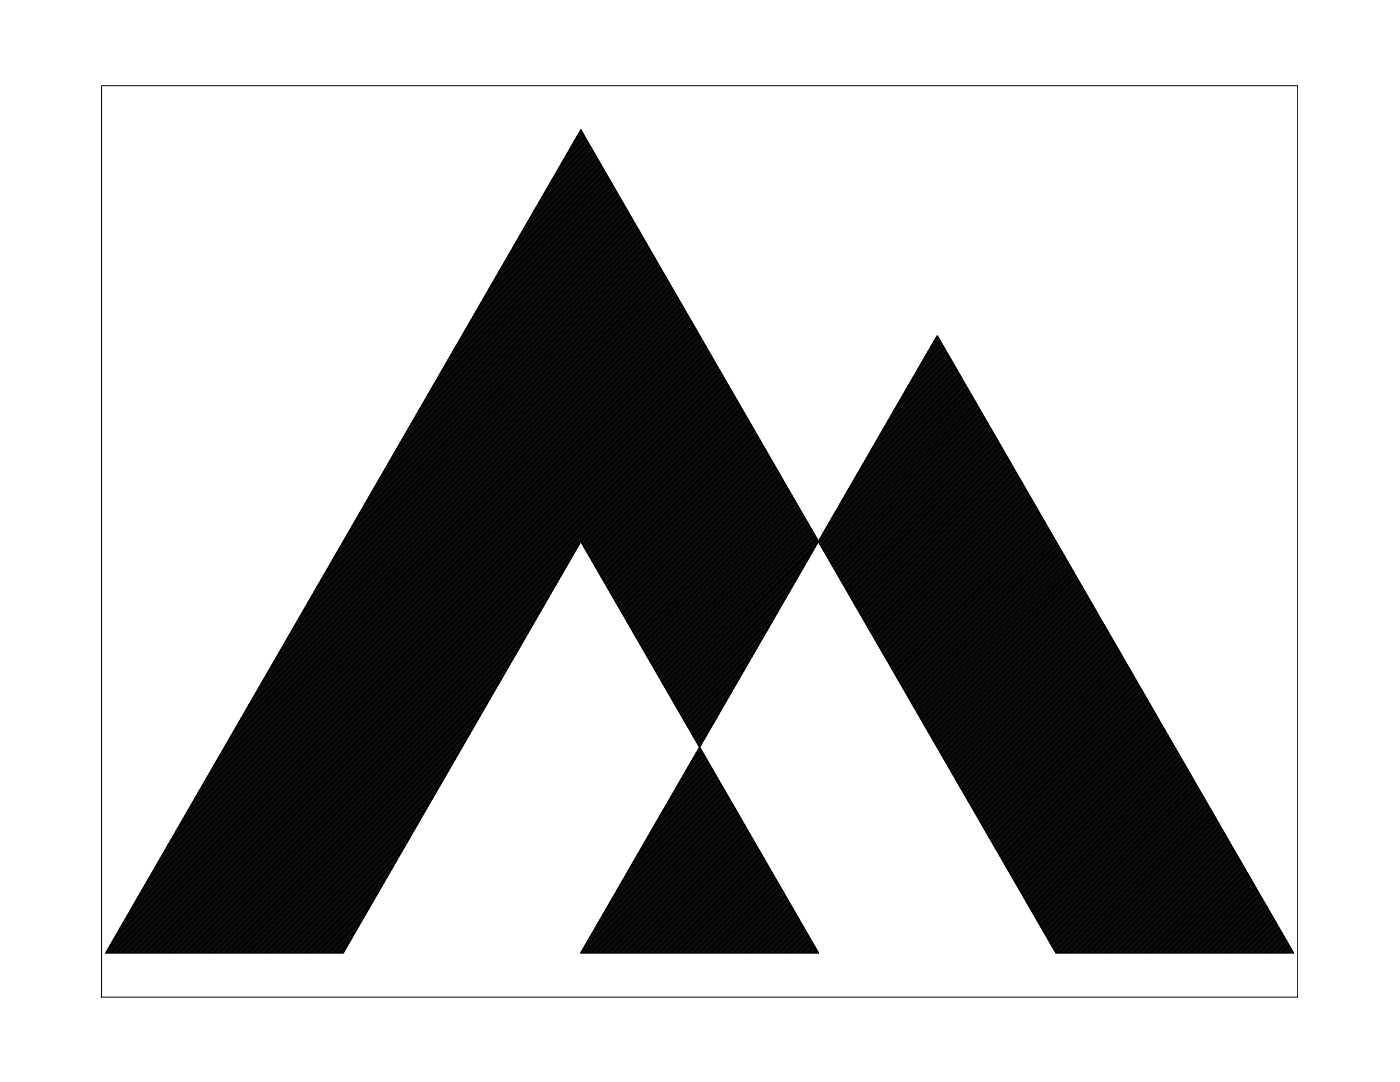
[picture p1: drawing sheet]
<svg xmlns="http://www.w3.org/2000/svg" width="279mm" height="216mm" viewBox="0 0 279 216" stroke-linecap="round" stroke-linejoin="round" font-family="sans-serif">
<!-- layer: 0 -->
<g fill="none" stroke="#000" stroke-width=".25">
<path d="M115.9 25.9l94.8 164.2h47.4l-71.1-123.1-71.1 123.1h47.4l-47.4-82.1-47.4 82.1h-47.4zM116 26l-.2 .1M116 26.1l-.5 .6M116.1 26.3l-.9 1M116.2 26.4l-1.4 1.4M116.3 26.6l-1.8 1.8M116.4 26.8l-2.2 2.2M116.5 26.9l-2.7 2.6M116.6 27.1l-3.1 3M116.7 27.2l-3.5 3.5M116.7 27.4l-3.9 3.9M116.8 27.5l-4.3 4.4"/>
<path d="M116.9 27.7l-4.7 4.7M117 27.8l-5.2 5.2M117.1 28l-5.6 5.6M117.2 28.1l-6 6M117.3 28.3l-6.4 6.4M117.4 28.4l-6.9 6.9M117.5 28.6l-7.3 7.3M117.5 28.7l-7.6 7.7M117.6 28.9l-8.1 8.1M117.7 29l-8.5 8.6M117.8 29.2l-8.9 8.9M117.9 29.4l-9.4 9.3"/>
<path d="M118 29.5l-9.8 9.8M118.1 29.7l-10.2 10.2M118.2 29.8l-10.6 10.6M118.2 30l-11 11M118.3 30.1l-11.4 11.5M118.4 30.3l-11.8 11.8M118.5 30.4l-12.3 12.3M118.6 30.6l-12.7 12.7M118.7 30.7l-13.1 13.2M118.8 30.9l-13.6 13.6M118.9 31.1l-14 13.9M119 31.2l-14.4 14.4"/>
<path d="M119 31.3l-14.8 14.9M119.1 31.5l-15.2 15.2M119.2 31.7l-15.6 15.6M119.3 31.8l-16 16.1M119.4 32l-16.5 16.5M119.5 32.1l-16.9 16.9M119.6 32.3l-17.3 17.3M119.7 32.4l-17.8 17.8M119.7 32.6l-18.1 18.1M119.9 32.7l-18.6 18.6M119.9 32.9l-19 19M120 33l-19.4 19.5"/>
<path d="M120.1 33.2l-19.8 19.8M120.2 33.3l-20.3 20.3M120.3 33.5l-20.7 20.7M120.4 33.7l-21.1 21M120.5 33.8l-21.5 21.5M120.6 34l-22 21.9M120.6 34.1l-22.3 22.4M120.7 34.3l-22.7 22.7M120.8 34.4l-23.2 23.2M120.9 34.6l-23.6 23.6M121 34.7l-24 24.1M121.1 34.9l-24.5 24.4"/>
<path d="M121.2 35l-24.9 24.9M121.3 35.2l-25.3 25.3M121.4 35.3l-25.8 25.7M121.4 35.5l-26.1 26.1M121.5 35.6l-26.5 26.6M121.6 35.8l-26.9 27M121.7 35.9l-27.4 27.4M121.8 36.1l-27.8 27.8M121.9 36.3l-28.2 28.2M122 36.4l-28.7 28.6M122.1 36.6l-29.1 29M122.1 36.7l-29.4 29.5"/>
<path d="M122.2 36.9l-29.9 29.9M122.3 37l-30.3 30.3M122.4 37.2l-30.7 30.7M122.5 37.3l-31.1 31.2M122.6 37.5l-31.6 31.5M122.7 37.6l-32 32M122.8 37.8l-32.4 32.4M122.9 38l-32.9 32.8M122.9 38.1l-33.2 33.2M123 38.2l-33.6 33.7M123.1 38.4l-34.1 34.1M123.2 38.6l-34.5 34.5"/>
<path d="M123.3 38.7l-34.9 34.9M123.4 38.9l-35.4 35.3M123.5 39l-35.8 35.8M123.6 39.2l-36.2 36.2M123.7 39.3l-36.6 36.6M123.7 39.5l-37 37M123.8 39.6l-37.4 37.5M123.9 39.8l-37.8 37.8M124 39.9l-38.3 38.3M124.1 40.1l-38.7 38.7M124.2 40.2l-39.1 39.2M124.3 40.4l-39.6 39.5"/>
<path d="M124.4 40.6l-40 39.9M124.4 40.7l-40.3 40.4M124.5 40.9l-40.8 40.7M124.6 41l-41.2 41.2M124.7 41.2l-41.6 41.6M124.8 41.3l-42 42.1M124.9 41.5l-42.5 42.4M125 41.6l-42.9 42.9M125.1 41.8l-43.3 43.3M125.2 41.9l-43.8 43.7M125.3 42.1l-44.2 44.1M125.3 42.2l-44.5 44.6"/>
<path d="M125.4 42.4l-45 45M125.5 42.5l-45.4 45.4M125.6 42.7l-45.8 45.8M125.7 42.8l-46.3 46.3M125.8 43l-46.7 46.7M125.9 43.2l-47.1 47M125.9 43.3l-47.4 47.5M126 43.5l-47.9 47.9M126.1 43.6l-48.3 48.3M126.2 43.8l-48.7 48.7M126.3 43.9l-49.2 49.2M126.4 44.1l-49.6 49.6"/>
<path d="M126.5 44.2l-50 50M126.6 44.4l-50.5 50.4M126.7 44.5l-50.9 50.9M126.8 44.7l-51.3 51.2M126.8 44.9l-51.7 51.6M126.9 45l-52.1 52.1M127 45.1l-52.5 52.6M127.1 45.3l-52.9 52.9M127.2 45.5l-53.4 53.3M127.3 45.6l-53.8 53.8M127.4 45.8l-54.2 54.1M127.5 45.9l-54.7 54.6"/>
<path d="M127.6 46.1l-55.1 55M127.6 46.2l-55.4 55.5M127.7 46.4l-55.9 55.9M127.8 46.5l-56.3 56.3M127.9 46.7l-56.7 56.7M128 46.8l-57.1 57.2M128.1 47l-57.6 57.5M128.2 47.1l-58 58M128.3 47.3l-58.4 58.4M128.3 47.5l-58.8 58.8M128.4 47.6l-59.2 59.2M128.5 47.8l-59.6 59.6"/>
<path d="M128.6 47.9l-60.1 60.1M128.7 48.1l-60.5 60.4M128.8 48.2l-60.9 60.9M128.9 48.4l-61.4 61.3M129 48.5l-61.8 61.8M129.1 48.7l-62.2 62.1M129.1 48.8l-62.5 62.6M129.2 49l-63 63M129.3 49.1l-63.4 63.4M129.4 49.3l-63.8 63.8M129.5 49.4l-64.3 64.3M129.6 49.6l-64.7 64.7"/>
<path d="M129.7 49.8l-65.1 65M129.8 49.9l-65.6 65.5M129.8 50.1l-65.9 65.9M129.9 50.2l-66.3 66.4M130 50.4l-66.7 66.7M130.1 50.5l-67.2 67.2M130.2 50.7l-67.6 67.6M130.3 50.8l-68 68.1M130.4 51l-68.5 68.4M130.5 51.1l-68.9 68.9M130.6 51.3l-69.3 69.3M130.6 51.4l-69.7 69.7"/>
<path d="M130.7 51.6l-70.1 70.1M130.8 51.8l-70.5 70.5M130.9 51.9l-70.9 71M131 52l-71.4 71.4M131.1 52.2l-71.8 71.8M131.2 52.4l-72.2 72.2M131.3 52.5l-72.7 72.6M131.4 52.7l-73.1 73M131.5 52.8l-73.5 73.5M131.5 53l-73.9 73.9M131.6 53.1l-74.3 74.3M131.7 53.3l-74.7 74.7"/>
<path d="M131.8 53.4l-75.2 75.2M131.9 53.6l-75.6 75.5M132 53.7l-76 76M132.1 53.9l-76.4 76.4M132.2 54l-76.9 76.9M132.2 54.2l-77.2 77.2M132.3 54.4l-77.6 77.6M132.4 54.5l-78.1 78.1M132.5 54.7l-78.5 78.5M132.6 54.8l-78.9 78.9M132.7 55l-79.4 79.3M132.8 55.1l-79.8 79.8"/>
<path d="M132.9 55.3l-80.2 80.1M133 55.4l-80.6 80.6M133 55.6l-81 81M133.1 55.7l-81.4 81.5M133.2 55.9l-81.8 81.8M133.3 56l-82.3 82.3M133.4 56.2l-82.7 82.7M133.5 56.3l-83.1 83.1M133.6 56.5l-83.6 83.5M133.7 56.7l-84 83.9M133.7 56.8l-84.3 84.4M133.8 57l-84.7 84.7"/>
<path d="M133.9 57.1l-85.2 85.2M134 57.3l-85.6 85.6M134.1 57.4l-86 86M134.2 57.6l-86.5 86.4M134.3 57.7l-86.9 86.9M134.4 57.9l-87.3 87.3M134.5 58l-87.8 87.8M134.5 58.2l-88.1 88.1M134.6 58.3l-88.5 88.6M134.7 58.5l-89 89M134.8 58.7l-89.4 89.3M134.9 58.8l-89.8 89.8"/>
<path d="M135 58.9l-90.2 90.3M135.1 59.1l-90.7 90.7M135.2 59.3l-91.1 91M135.3 59.4l-91.5 91.5M135.3 59.6l-91.9 91.9M135.4 59.7l-92.3 92.3M135.5 59.9l-92.7 92.7M135.6 60l-93.2 93.2M135.7 60.2l-93.6 93.6M135.8 60.3l-94 94M135.9 60.5l-94.4 94.4M136 60.6l-94.9 94.9"/>
<path d="M136 60.8l-95.2 95.2M136.1 60.9l-95.6 95.7M136.2 61.1l-96.1 96.1M136.3 61.3l-96.5 96.5M136.4 61.4l-96.9 96.9M136.5 61.6l-97.4 97.3M136.6 61.7l-97.8 97.8M136.7 61.9l-98.2 98.2M136.8 62l-98.7 98.6M136.8 62.2l-99 99M136.9 62.3l-99.4 99.5M137 62.5l-99.8 99.8"/>
<path d="M137.1 62.6l-100.3 100.3M137.2 62.8l-100.7 100.7M137.3 62.9l-101.1 101.2M137.4 63.1l-101.6 101.5M137.5 63.2l-102 102M137.5 63.4l-102.3 102.4M137.7 63.6l-102.9 102.7M137.7 63.7l-103.2 103.2M137.8 63.9l-103.6 103.6M137.9 64l-104 104.1M138 64.2l-104.5 104.4M138.1 64.3l-104.9 104.9"/>
<path d="M138.2 64.5l-105.3 105.3M138.3 64.6l-105.8 105.7M138.4 64.8l-106.2 106.1M138.4 64.9l-106.5 106.6M138.5 65.1l-107 107M138.6 65.2l-107.4 107.5M138.7 65.4l-107.8 107.8M138.8 65.6l-108.2 108.2M138.9 65.7l-108.7 108.7M139 65.8l-109.1 109.1M139.1 66l-109.5 109.5M139.2 66.2l-110 109.9"/>
<path d="M139.2 66.3l-110.3 110.4M139.3 66.5l-110.7 110.7M139.4 66.6l-111.2 111.2M139.5 66.8l-111.6 111.6M139.6 66.9l-112 112M139.7 67.1l-112.5 112.4M139.8 67.2l-112.9 112.9M139.9 67.4l-113.3 113.3M139.9 67.5l-113.6 113.7M140 67.7l-114.1 114.1M140.1 67.8l-114.5 114.6M140.2 68l-114.9 114.9"/>
<path d="M140.3 68.2l-115.4 115.3M140.4 68.3l-115.8 115.8M140.5 68.5l-116.2 116.2M140.6 68.6l-116.7 116.6M140.7 68.8l-117.1 117M140.7 68.9l-117.4 117.5M140.8 69.1l-117.8 117.9M140.9 69.2l-118.3 118.3M141 69.4l-118.7 118.7M141.1 69.5l-119.1 119.2M141.2 69.7l-119.6 119.6M141.3 69.9l-120 119.9"/>
<path d="M141.4 70l-120.2 120.1M141.4 70.1l-120 120M141.5 70.3l-119.8 119.8M141.6 70.5l-119.7 119.6M141.7 70.6l-119.5 119.5M141.8 70.8l-119.4 119.3M141.9 70.9l-119.2 119.2M142 71.1l-119.1 119M142.1 71.2l-119 118.9M142.2 71.4l-118.8 118.7M142.2 71.5l-118.6 118.6M142.3 71.7l-118.4 118.4"/>
<path d="M142.4 71.8l-118.3 118.3M142.5 72l-118.2 118.1M142.6 72.1l-118 118M142.7 72.3l-117.9 117.8M142.8 72.5l-117.7 117.6M142.9 72.6l-117.6 117.5M143 72.7l-117.4 117.4M143.1 72.9l-117.3 117.2M143.1 73.1l-117.1 117M143.2 73.2l-116.9 116.9M143.3 73.4l-116.8 116.7M143.4 73.5l-116.6 116.6"/>
<path d="M143.5 73.7l-116.5 116.4M143.6 73.8l-116.3 116.3M143.7 74l-116.2 116.1M143.7 74.1l-116 116M143.8 74.3l-115.8 115.8M143.9 74.4l-115.7 115.7M144 74.6l-115.5 115.5M144.1 74.8l-115.4 115.3M144.2 74.9l-115.2 115.2M144.3 75.1l-115.1 115M144.4 75.2l-115 114.9M144.5 75.4l-114.8 114.7"/>
<path d="M144.6 75.5l-114.7 114.6M144.6 75.7l-114.4 114.4M144.7 75.8l-114.3 114.3M144.8 76l-114.1 114.1M144.9 76.1l-114 114M145 76.3l-113.9 113.8M145.1 76.4l-113.7 113.7M145.2 76.6l-113.6 113.5M145.3 76.8l-113.4 113.3M145.3 76.9l-113.2 113.2M145.4 77l-113.1 113.1M145.5 77.2l-112.9 112.9"/>
<path d="M145.6 77.4l-112.8 112.7M145.7 77.5l-112.6 112.6M145.8 77.7l-112.5 112.4M145.9 77.8l-112.3 112.3M146 78l-112.2 112.1M146.1 78.1l-30.1 30.1M146.1 78.3l-30 30M146.2 78.4l-30 30.1M146.3 78.6l-30 30M146.4 78.7l-30 30.1M146.5 78.9l-30.1 30M146.6 79l-30.1 30.1"/>
<path d="M146.7 79.2l-30.1 30M146.8 79.4l-30.1 30M146.9 79.5l-30.1 30.1M146.9 79.7l-30 30M147 79.8l-30 30.1M147.1 80l-30 30M187.1 67.1l-.3 .3M187.2 67.2l-.7 .7M187.3 67.4l-1.2 1.1M187.4 67.5l-1.6 1.6M187.4 67.7l-1.9 2M187.5 67.9l-2.3 2.4"/>
<path d="M187.6 68l-2.8 2.8M187.7 68.2l-3.2 3.2M187.8 68.3l-3.6 3.7M187.9 68.5l-4.1 4M188 68.6l-4.5 4.5M188.1 68.8l-4.9 4.9M188.2 68.9l-5.4 5.4M188.2 69.1l-5.7 5.7M188.3 69.2l-6.1 6.2M188.4 69.4l-6.6 6.6M188.5 69.5l-7 7M188.6 69.7l-7.4 7.4"/>
<path d="M188.7 69.9l-7.8 7.8M188.8 70l-8.3 8.3M188.9 70.1l-8.7 8.7M188.9 70.3l-9 9.1M189 70.5l-9.5 9.5M189.1 70.6l-9.9 9.9M189.2 70.8l-10.3 10.3M189.3 70.9l-10.8 10.8M189.4 71.1l-11.2 11.2M189.5 71.2l-11.6 11.6M189.6 71.4l-12 12M189.7 71.5l-12.5 12.5"/>
<path d="M189.7 71.7l-12.8 12.9M189.8 71.8l-13.2 13.3M189.9 72l-13.7 13.7M190 72.2l-14.1 14.1M190.1 72.3l-14.5 14.5M190.2 72.5l-15 14.9M190.3 72.6l-15.4 15.4M190.4 72.8l-15.8 15.8M190.5 72.9l-16.2 16.2M190.5 73.1l-16.6 16.6M190.6 73.2l-17 17.1M190.7 73.4l-17.4 17.4"/>
<path d="M190.8 73.5l-17.9 17.9M190.9 73.7l-18.3 18.3M191 73.8l-18.7 18.8M191.1 74l-19.2 19.1M191.2 74.1l-19.6 19.6M191.2 74.3l-19.9 20M191.3 74.4l-20.4 20.4M191.4 74.6l-20.8 20.8M191.5 74.8l-21.2 21.2M191.6 74.9l-21.6 21.7M191.7 75.1l-22.1 22M191.8 75.2l-22.5 22.5"/>
<path d="M191.9 75.4l-22.9 22.9M192 75.5l-23.4 23.4M192.1 75.7l-23.8 23.7M192.1 75.8l-24.1 24.2M192.2 76l-24.6 24.6M192.3 76.1l-25 25.1M192.4 76.3l-25.4 25.4M192.5 76.5l-25.9 25.8M192.6 76.6l-26.3 26.3M192.7 76.8l-26.7 26.6M192.8 76.9l-27.1 27.1M192.9 77.1l-27.6 27.5"/>
<path d="M192.9 77.2l-27.9 28M193 77.4l-28.3 28.3M193.1 77.5l-28.8 28.8M193.2 77.7l-29.2 29.2M193.3 77.8l-29.6 29.6M193.4 78l-60.1 60.1M193.5 78.1l-30.1 30.1M193.6 78.3l-30.1 30M193.6 78.4l-30 30.1M193.7 78.6l-30 30M193.8 78.7l-30 30.1M193.9 78.9l-30 30"/>
<path d="M194 79.1l-30.1 30M194.1 79.2l-30.1 30.1M194.2 79.4l-30.1 30M194.3 79.5l-30.1 30.1M194.4 79.7l-30.1 30M194.4 79.8l-30 30.1M194.5 80l-30 30M147.2 80.1l-30.1 30.1M147.3 80.3l-30.1 30M147.4 80.4l-30.1 30.1M147.5 80.6l-30.1 30M147.6 80.7l-30.1 30.1"/>
<path d="M147.6 80.9l-30 30M147.7 81l-30 30.1M147.8 81.2l-30 30.1M147.9 81.3l-30 30.1M148 81.5l-30.1 30M148.1 81.7l-30.1 30M148.2 81.8l-30.1 30.1M148.3 82l-30.1 30M148.4 82.1l-30.1 30.1M148.4 82.3l-30 30M148.5 82.4l-30 30.1M148.6 82.6l-30 30"/>
<path d="M148.7 82.7l-30 30.1M148.8 82.9l-30 30M148.9 83l-30.1 30.1M149 83.2l-30.1 30M149.1 83.3l-30.1 30.1M149.1 83.5l-30 30M149.3 83.7l-30.1 30M149.3 83.8l-30 30.1M149.4 83.9l-30 30.1M149.5 84.1l-30 30.1M149.6 84.3l-30.1 30M149.7 84.4l-30.1 30.1"/>
<path d="M149.8 84.6l-30.1 30M149.9 84.7l-30.1 30.1M150 84.9l-30.1 30M150 85l-30 30.1M150.1 85.2l-30 30M150.2 85.3l-30 30.1M150.3 85.5l-30 30M150.4 85.6l-30.1 30.1M150.5 85.8l-30.1 30M150.6 85.9l-30.1 30.1M150.7 86.1l-30.1 30M150.8 86.3l-30.1 30"/>
<path d="M150.8 86.4l-30 30.1M150.9 86.6l-30 30M151 86.7l-30 30.1M151.1 86.9l-30 30M151.2 87l-30.1 30.1M151.3 87.2l-30.1 30M151.4 87.3l-30.1 30.1M151.5 87.5l-30.1 30M151.5 87.6l-30 30.1M151.6 87.8l-30 30M151.7 87.9l-30 30.1M151.8 88.1l-30 30.1"/>
<path d="M151.9 88.2l-30.1 30.1M152 88.4l-30.1 30M152.1 88.6l-30.1 30M152.2 88.7l-30.1 30.1M152.3 88.9l-30.1 30M152.3 89l-30 30.1M152.4 89.2l-30 30M152.5 89.3l-30 30.1M152.6 89.5l-30 30M152.7 89.6l-30.1 30.1M152.8 89.8l-30.1 30M152.9 89.9l-30.1 30.1"/>
<path d="M153 90.1l-30.1 30M153 90.2l-30 30.1M153.1 90.4l-30 30M153.2 90.6l-30 30M153.3 90.7l-30 30.1M153.4 90.8l-30.1 30.1M153.5 91l-30.1 30.1M153.6 91.2l-30.1 30M153.7 91.3l-30.1 30.1M153.8 91.5l-30.1 30M153.8 91.6l-30 30.1M153.9 91.8l-30 30"/>
<path d="M154 91.9l-30 30.1M154.1 92.1l-30 30M154.2 92.2l-30.1 30.1M154.3 92.4l-30.1 30M154.4 92.5l-30.1 30.1M154.5 92.7l-30.1 30M154.6 92.8l-30.1 30.1M154.7 93l-30.1 30.1M154.7 93.2l-30 30M154.8 93.3l-30 30.1M154.9 93.5l-30.1 30M155 93.6l-30 30.1"/>
<path d="M155.1 93.8l-30.1 30M155.2 93.9l-30.1 30.1M155.3 94.1l-30.1 30M155.3 94.2l-30 30.1M155.4 94.4l-30 30M155.5 94.5l-30 30.1M155.6 94.7l-30 30M155.7 94.8l-30 30.1M155.8 95l-30.1 30.1M155.9 95.1l-30.1 30.1M156 95.3l-30.1 30M156.1 95.5l-30.1 30"/>
<path d="M156.2 95.6l-30.1 30.1M156.2 95.8l-30 30M156.3 95.9l-30 30.1M156.4 96.1l-30 30M156.5 96.2l-30 30.1M156.6 96.4l-30.1 30M156.7 96.5l-30.1 30.1M156.8 96.7l-30.1 30M156.9 96.8l-30.1 30.1M157 97l-30.1 30M157 97.1l-30 30.1M157.1 97.3l-30 30"/>
<path d="M157.2 97.5l-30 30M157.3 97.6l-30.1 30.1M157.4 97.7l-30.1 30.1M157.5 97.9l-30.1 30.1M157.6 98.1l-30.1 30M157.7 98.2l-30.1 30.1M157.7 98.4l-30 30M157.8 98.5l-30 30.1M157.9 98.7l-30 30M158 98.8l-30 30.1M158.1 99l-30.1 30M158.2 99.1l-30.1 30.1"/>
<path d="M158.3 99.3l-30.1 30M158.4 99.4l-30.1 30.1M158.5 99.6l-30.1 30M158.5 99.8l-30 30M158.6 99.9l-30 30.1M194.6 80.1l-30 30.1M194.7 80.3l-30.1 30M194.8 80.4l-30.1 30.1M194.9 80.6l-30.1 30M195 80.7l-30.1 30.1M195.1 80.9l-30.1 30M195.1 81l-30 30.1"/>
<path d="M195.2 81.2l-30 30.1M195.3 81.3l-30 30.1M195.4 81.5l-30 30M195.5 81.7l-30.1 30M195.6 81.8l-30.1 30.1M195.7 82l-30.1 30M195.8 82.1l-30.1 30.1M195.9 82.3l-30.1 30M195.9 82.4l-30 30.1M196 82.6l-30 30M196.1 82.7l-30 30.1M196.2 82.9l-30 30"/>
<path d="M196.3 83l-30 30.1M196.4 83.2l-30.1 30M196.5 83.4l-30.1 30M196.6 83.5l-30.1 30.1M196.6 83.7l-30 30M196.8 83.8l-30.1 30.1M196.8 84l-30 30M196.9 84.1l-30 30.1M197 84.3l-30.1 30M197.1 84.4l-30.1 30.1M197.2 84.6l-30.1 30M197.3 84.7l-30.1 30.1"/>
<path d="M197.4 84.9l-30.1 30M197.4 85l-30 30.1M197.5 85.2l-30 30M197.6 85.3l-30 30.1M197.7 85.5l-30 30M197.8 85.6l-30 30.1M197.9 85.8l-30.1 30M198 86l-30.1 30M198.1 86.1l-30.1 30.1M198.2 86.3l-30.1 30M198.3 86.4l-30.1 30.1M198.3 86.6l-30 30"/>
<path d="M198.4 86.7l-30 30.1M198.5 86.9l-30 30M198.6 87l-30 30.1M198.7 87.2l-30.1 30M198.8 87.3l-30.1 30.1M198.9 87.5l-30.1 30M199 87.6l-30.1 30.1M199 87.8l-30 30M199.1 87.9l-30 30.1M199.2 88.1l-30 30.1M199.3 88.2l-30 30.1M199.4 88.4l-30.1 30"/>
<path d="M199.5 88.6l-30.1 30M199.6 88.7l-30.1 30.1M199.7 88.9l-30.1 30M199.8 89l-30.1 30.1M199.8 89.2l-30 30M199.9 89.3l-30 30.1M200 89.5l-30 30M200.1 89.6l-30 30.1M200.2 89.8l-30.1 30M200.3 89.9l-30.1 30.1M200.4 90.1l-30.1 30M200.5 90.3l-30.1 30"/>
<path d="M200.5 90.4l-30 30.1M200.6 90.6l-30 30M200.7 90.7l-30 30.1M200.8 90.9l-30 30M200.9 91l-30.1 30.1M201 91.2l-30.1 30M201.1 91.3l-30.1 30.1M201.2 91.5l-30.1 30M201.3 91.6l-30.1 30.1M201.3 91.8l-30 30M201.4 91.9l-30 30.1M201.5 92.1l-30 30"/>
<path d="M201.6 92.2l-30 30.1M201.7 92.4l-30.1 30M201.8 92.5l-30.1 30.1M201.9 92.7l-30.1 30M202 92.9l-30.1 30M202.1 93l-30.1 30.1M202.1 93.2l-30 30M202.2 93.3l-30 30.1M202.3 93.5l-30 30M202.4 93.6l-30.1 30.1M202.5 93.8l-30 30M202.6 93.9l-30.1 30.1"/>
<path d="M202.7 94.1l-30.1 30M202.8 94.2l-30.1 30.1M202.8 94.4l-30 30M202.9 94.5l-30 30.1M203 94.7l-30 30.1M203.1 94.8l-30 30.1M203.2 95l-30 30.1M203.3 95.1l-30.1 30.1M203.4 95.3l-30.1 30.1M203.5 95.5l-30.1 30M203.6 95.6l-30.1 30.1M203.7 95.8l-30.1 30"/>
<path d="M203.7 95.9l-30 30.1M203.8 96.1l-30 30M203.9 96.2l-30 30.1M204 96.4l-30 30M204.1 96.5l-30.1 30.1M204.2 96.7l-30.1 30M204.3 96.8l-30.1 30.1M204.4 97l-30.1 30M204.5 97.2l-30.1 30M204.5 97.3l-30 30.1M204.6 97.5l-30 30M204.7 97.6l-30 30.1"/>
<path d="M204.8 97.8l-30.1 30M204.9 97.9l-30.1 30.1M205 98.1l-30.1 30M205.1 98.2l-30.1 30.1M205.2 98.4l-30.1 30M205.2 98.5l-30 30.1M205.3 98.7l-30 30M205.4 98.8l-30 30.1M205.5 99l-30 30M205.6 99.1l-30.1 30.1M205.7 99.3l-30.1 30M205.8 99.4l-30.1 30.1"/>
<path d="M205.9 99.6l-30.1 30M206 99.8l-30.1 30M206 99.9l-30 30.1M109.3 119.4l-70.7 70.7M109.7 118.9l-71.3 71.2M110 118.3l-71.9 71.8M110.3 117.7l-72.4 72.4M110.6 117.2l-72.9 72.9M111 116.6l-73.6 73.5M111.3 116l-74.1 74.1M111.6 115.4l-74.7 74.7M112 114.9l-75.3 75.2"/>
<path d="M112.3 114.3l-75.8 75.8M112.6 113.7l-76.4 76.4M113 113.1l-77 77M113.3 112.6l-77.6 77.5M113.6 112l-78.1 78.1M114 111.4l-78.8 78.7M114.3 110.8l-79.3 79.3M114.6 110.3l-79.8 79.8M114.9 109.7l-80.4 80.4M115.3 109.1l-81 81M115.6 108.6l-81.6 81.5M156.7 119.5l-21.7 21.7"/>
<path d="M157.1 118.9l-22.2 22.1M157.4 118.3l-22.5 22.5M157.7 117.8l-22.9 22.9M158 117.2l-23.3 23.3M158.4 116.6l-23.8 23.8M158.7 100.1l-30 30M158.7 116l-24.2 24.2M158.8 100.2l-30.1 30.1M158.9 100.4l-30.1 30M159 100.5l-30.1 30.1M159 115.5l-24.6 24.6M159.1 100.7l-30.1 30"/>
<path d="M159.2 100.8l-30.1 30.1M159.2 101l-30 30M159.3 101.1l-30 30.1M159.4 114.9l-25.1 25M159.4 101.3l-30 30M159.5 101.4l-30 30.1M159.6 101.6l-30.1 30M159.7 101.7l-30.1 30.1M159.7 114.3l-25.5 25.5M159.8 101.9l-30.1 30.1M159.9 102l-30.1 30.1M160 102.2l-30.1 30"/>
<path d="M160 113.7l-25.8 25.9M160 102.4l-30 30M160.1 102.5l-30 30.1M160.2 102.7l-30 30M160.3 102.8l-30 30.1M160.4 113.2l-26.3 26.3M160.4 103l-30 30M160.5 103.1l-30.1 30.1M160.6 103.3l-30.1 30M160.7 103.4l-30.1 30.1M160.7 112.6l-26.7 26.7M160.7 103.6l-30 30"/>
<path d="M160.9 103.7l-30.1 30.1M160.9 103.9l-30 30M161 104l-30 30.1M161 112l-27.1 27.1M161.1 104.2l-30.1 30M161.2 104.4l-30.1 30M161.3 104.5l-30.1 30.1M161.4 111.4l-27.6 27.6M161.4 104.6l-30.1 30.1M161.5 104.8l-30.1 30.1M161.6 105l-30.1 30M161.6 105.1l-30 30.1"/>
<path d="M161.7 110.9l-28 28M161.7 105.3l-30 30M161.8 105.4l-30 30.1M161.9 105.6l-30 30M162 105.7l-30.1 30.1M162 110.3l-28.4 28.4M162.1 105.9l-30.1 30M162.2 106l-30.1 30.1M162.3 106.2l-30.1 30M162.3 109.7l-28.8 28.8M162.4 106.3l-30.1 30.1M162.4 106.5l-30 30"/>
<path d="M162.5 106.7l-30 30M162.6 106.8l-30 30.1M162.7 109.2l-29.3 29.2M162.7 107l-30 30M162.8 107.1l-30.1 30.1M162.9 107.3l-30.1 30M163 107.4l-30.1 30.1M163 108.6l-29.6 29.6M163.1 107.6l-30.1 30M163.1 107.7l-30 30.1M163.2 107.9l-30 30M206.1 100.1l-30 30"/>
<path d="M206.2 100.2l-30 30.1M206.3 100.4l-30.1 30M206.4 100.5l-30.1 30.1M206.5 100.7l-30.1 30M206.6 100.8l-30.1 30.1M206.7 101l-30.1 30M206.7 101.1l-30 30.1M206.8 101.3l-30 30M206.9 101.5l-30 30M207 101.6l-30 30.1M207.1 101.7l-30.1 30.1M207.2 101.9l-30.1 30.1"/>
<path d="M207.3 102.1l-30.1 30M207.4 102.2l-30.1 30.1M207.5 102.4l-30.1 30M207.5 102.5l-30 30.1M207.6 102.7l-30 30M207.7 102.8l-30 30.1M207.8 103l-30 30M207.9 103.1l-30.1 30.1M208 103.3l-30.1 30M208.1 103.4l-30.1 30.1M208.2 103.6l-30.1 30M208.2 103.7l-30 30.1"/>
<path d="M208.4 103.9l-30.1 30M208.4 104.1l-30 30M208.5 104.2l-30 30.1M208.6 104.4l-30.1 30M208.7 104.5l-30.1 30.1M208.8 104.7l-30.1 30M208.9 104.8l-30.1 30.1M209 105l-30.1 30M209 105.1l-30 30.1M209.1 105.3l-30 30M209.2 105.4l-30 30.1M209.3 105.6l-30 30"/>
<path d="M209.4 105.7l-30 30.1M209.5 105.9l-30.1 30M209.6 106l-30.1 30.1M209.7 106.2l-30.1 30M209.8 106.3l-30.1 30.1M209.9 106.5l-30.1 30M209.9 106.7l-30 30M210 106.8l-30 30.1M210.1 107l-30 30M210.2 107.1l-30 30.1M210.3 107.3l-30.1 30M210.4 107.4l-30.1 30.1"/>
<path d="M210.5 107.6l-30.1 30M210.6 107.7l-30.1 30.1M210.6 107.9l-30 30M210.7 108l-30 30.1M210.8 108.2l-30 30M210.9 108.4l-30 30M211 108.5l-30.1 30.1M211.1 108.6l-30.1 30.1M211.2 108.8l-30.1 30.1M211.3 109l-30.1 30M211.4 109.1l-30.1 30.1M211.4 109.3l-30 30"/>
<path d="M211.5 109.4l-30 30.1M211.6 109.6l-30 30M211.7 109.7l-30 30.1M211.8 109.9l-30.1 30M211.9 110l-30.1 30.1M212 110.2l-30.1 30M212.1 110.3l-30.1 30.1M212.1 110.5l-30 30M212.2 110.6l-30 30.1M212.3 110.8l-30 30M212.4 111l-30 30M212.5 111.1l-30.1 30.1"/>
<path d="M212.6 111.3l-30.1 30M212.7 111.4l-30.1 30.1M212.8 111.6l-30.1 30M212.9 111.7l-30.1 30.1M212.9 111.9l-30 30M213 112l-30 30.1M213.1 112.2l-30 30M213.2 112.3l-30 30.1M213.3 112.5l-30.1 30M213.4 112.6l-30.1 30.1M213.5 112.8l-30.1 30.1M213.6 112.9l-30.1 30.1"/>
<path d="M213.7 113.1l-30.1 30.1M213.7 113.2l-30 30.1M213.8 113.4l-30 30M213.9 113.6l-30 30M214 113.7l-30.1 30.1M214.1 113.9l-30 30M214.2 114l-30.1 30.1M214.3 114.2l-30.1 30M214.4 114.3l-30.1 30.1M214.4 114.5l-30 30M214.5 114.6l-30 30.1M214.6 114.8l-30 30"/>
<path d="M214.7 114.9l-30 30.1M214.8 115.1l-30.1 30M214.9 115.3l-30.1 30M215 115.4l-30.1 30.1M215.1 115.5l-30.1 30.1M215.2 115.7l-30.1 30.1M215.3 115.9l-30.1 30M215.3 116l-30 30.1M215.4 116.2l-30 30M215.5 116.3l-30 30.1M215.6 116.5l-30 30M215.7 116.6l-30.1 30.1"/>
<path d="M215.8 116.8l-30.1 30M215.9 116.9l-30.1 30.1M215.9 117.1l-30 30M216.1 117.2l-30.1 30.1M216.1 117.4l-30 30M216.2 117.5l-30 30.1M216.3 117.7l-30 30M216.4 117.9l-30.1 30M216.5 118l-30.1 30.1M216.6 118.2l-30.1 30M216.7 118.3l-30.1 30.1M216.8 118.5l-30.1 30"/>
<path d="M216.8 118.6l-30 30.1M216.9 118.8l-30 30M217 118.9l-30 30.1M217.1 119.1l-30 30M217.2 119.2l-30.1 30.1M217.3 119.4l-30.1 30M217.4 119.5l-30.1 30.1M217.5 119.7l-30.1 30.1M217.6 119.8l-30.1 30.1M217.6 120l-30 30.1M97.8 139.5l-50.7 50.6M98.1 138.9l-51.3 51.2"/>
<path d="M98.4 138.3l-51.8 51.8M98.7 137.8l-52.3 52.3M99.1 137.2l-53 52.9M99.4 136.6l-53.5 53.5M99.7 136l-54.1 54.1M100.1 135.5l-54.7 54.6M100.4 134.9l-55.2 55.2M100.7 134.3l-55.8 55.8M101.1 133.8l-56.4 56.3M101.4 133.2l-57 56.9M101.7 132.6l-57.5 57.5M102.1 132l-58.2 58.1"/>
<path d="M102.4 131.5l-58.7 58.6M102.7 130.9l-59.2 59.2M103 130.3l-59.8 59.8M103.4 129.8l-60.4 60.3M103.7 129.2l-61 60.9M104 128.6l-61.5 61.5M104.4 128l-62.1 62.1M104.7 127.4l-62.7 62.7M105 126.9l-63.2 63.2M105.4 126.3l-63.9 63.8M105.7 125.7l-64.4 64.4M106 125.2l-65 64.9"/>
<path d="M106.3 124.6l-65.5 65.5M106.7 124l-66.1 66.1M107 123.4l-66.7 66.7M107.3 122.9l-67.2 67.2M107.7 122.3l-67.9 67.8M108 121.7l-68.4 68.4M108.3 121.2l-68.9 68.9M108.7 120.6l-69.6 69.5M109 120l-70.1 70.1M145.2 139.5l-7.1 7M145.5 138.9l-7.4 7.5M145.8 138.3l-7.8 7.9"/>
<path d="M146.1 137.8l-8.2 8.3M146.5 137.2l-8.7 8.7M146.8 136.6l-9.1 9.2M147.1 136.1l-9.5 9.5M147.5 135.5l-10 9.9M147.8 134.9l-10.4 10.4M148.1 134.3l-10.8 10.8M148.5 133.8l-11.2 11.2M148.8 133.2l-11.6 11.6M149.1 132.6l-12 12.1M149.5 132.1l-12.5 12.4M149.8 131.5l-12.9 12.9"/>
<path d="M150.1 130.9l-13.3 13.3M150.4 130.3l-13.7 13.8M150.8 129.8l-14.2 14.1M151.1 129.2l-14.5 14.6M151.4 128.6l-15 15M151.8 128.1l-15.4 15.3M152.1 127.5l-15.8 15.8M152.4 126.9l-16.2 16.3M152.8 126.3l-16.7 16.7M153.1 125.8l-17.1 17M153.4 125.2l-17.5 17.5M153.8 124.6l-18 17.9"/>
<path d="M154.1 124l-18.4 18.4M154.4 123.5l-18.7 18.7M154.7 122.9l-19.1 19.2M155.1 122.3l-19.6 19.6M155.4 121.8l-20 20M155.7 121.2l-20.4 20.4M156.1 120.6l-20.9 20.9M156.4 120l-21.3 21.3M217.7 120.1l-30 30.1M217.8 120.3l-30 30.1M217.9 120.5l-30 30M218 120.6l-30.1 30.1"/>
<path d="M218.1 120.8l-30.1 30M218.2 120.9l-30.1 30.1M218.3 121.1l-30.1 30M218.3 121.2l-30 30.1M218.4 121.4l-30 30M218.5 121.5l-30 30.1M218.6 121.7l-30 30M218.7 121.8l-30.1 30.1M218.8 122l-30.1 30M218.9 122.2l-30.1 30M219 122.3l-30.1 30.1M219.1 122.4l-30.1 30.1"/>
<path d="M219.1 122.6l-30 30.1M219.2 122.8l-30 30M219.3 122.9l-30 30.1M219.4 123.1l-30 30M219.5 123.2l-30.1 30.1M219.6 123.4l-30.1 30M219.7 123.5l-30.1 30.1M219.8 123.7l-30.1 30M219.8 123.8l-30 30.1M219.9 124l-30 30M220 124.1l-30 30.1M220.1 124.3l-30 30"/>
<path d="M220.2 124.4l-30.1 30.1M220.3 124.6l-30.1 30M220.4 124.8l-30.1 30M220.5 124.9l-30.1 30.1M220.6 125.1l-30.1 30M220.6 125.2l-30 30.1M220.7 125.4l-30 30M220.8 125.5l-30 30.1M220.9 125.7l-30 30M221 125.8l-30 30.1M221.1 126l-30.1 30M221.2 126.1l-30.1 30.1"/>
<path d="M221.3 126.3l-30.1 30M221.4 126.4l-30.1 30.1M221.5 126.6l-30.1 30.1M221.5 126.7l-30 30.1M221.6 126.9l-30 30.1M221.7 127.1l-30 30M221.8 127.2l-30 30.1M221.9 127.4l-30.1 30M222 127.5l-30.1 30.1M222.1 127.7l-30.1 30M222.2 127.8l-30.1 30.1M222.2 128l-30 30"/>
<path d="M222.3 128.1l-30 30.1M222.4 128.3l-30 30M222.5 128.4l-30 30.1M222.6 128.6l-30.1 30M222.7 128.7l-30.1 30.1M222.8 128.9l-30.1 30M222.9 129.1l-30.1 30M223 129.2l-30.1 30.1M223 129.3l-30 30.1M223.1 129.5l-30 30.1M223.2 129.7l-30 30M223.3 129.8l-30 30.1"/>
<path d="M223.4 130l-30.1 30M223.5 130.1l-30.1 30.1M223.6 130.3l-30.1 30M223.7 130.4l-30.1 30.1M223.8 130.6l-30.1 30M223.8 130.7l-30 30.1M223.9 130.9l-30 30M224 131l-30 30.1M224.1 131.2l-30.1 30M224.2 131.3l-30.1 30.1M224.3 131.5l-30.1 30M224.4 131.7l-30.1 30"/>
<path d="M224.5 131.8l-30.1 30.1M224.5 132l-30 30M224.6 132.1l-30 30.1M224.7 132.3l-30 30M224.8 132.4l-30 30.1M224.9 132.6l-30.1 30M225 132.7l-30.1 30.1M225.1 132.9l-30.1 30M225.2 133l-30.1 30.1M225.3 133.2l-30.1 30M225.3 133.4l-30 30M225.4 133.5l-30 30.1"/>
<path d="M225.5 133.6l-30 30.1M225.6 133.8l-30.1 30.1M225.7 134l-30 30M225.8 134.1l-30.1 30.1M225.9 134.3l-30.1 30M226 134.4l-30.1 30.1M226 134.6l-30 30M226.1 134.7l-30 30.1M226.2 134.9l-30 30M226.3 135l-30 30.1M226.4 135.2l-30.1 30M226.5 135.3l-30.1 30.1"/>
<path d="M226.6 135.5l-30.1 30M226.7 135.6l-30.1 30.1M226.8 135.8l-30.1 30M226.9 136l-30.1 30M226.9 136.1l-30 30.1M227 136.2l-30 30.1M227.1 136.4l-30 30.1M227.2 136.6l-30 30M227.3 136.7l-30.1 30.1M227.4 136.9l-30.1 30M227.5 137l-30.1 30.1M227.5 137.2l-30 30"/>
<path d="M227.7 137.3l-30.1 30.1M227.7 137.5l-30 30M227.8 137.6l-30 30.1M227.9 137.8l-30 30.1M228 137.9l-30.1 30.1M228.1 138.1l-30.1 30M228.2 138.2l-30.1 30.1M228.3 138.4l-30.1 30M228.4 138.6l-30.1 30M228.4 138.7l-30 30.1M228.5 138.9l-30 30M228.6 139l-30 30.1"/>
<path d="M228.7 139.2l-30 30M228.8 139.3l-30.1 30.1M228.9 139.5l-30.1 30M229 139.6l-30.1 30.1M229.1 139.8l-30.1 30M229.2 139.9l-30.1 30.1M86.2 159.5l-30.6 30.6M86.5 158.9l-31.2 31.2M86.9 158.4l-31.8 31.7M87.2 157.8l-32.4 32.3M87.5 157.2l-32.9 32.9M87.8 156.7l-33.4 33.4"/>
<path d="M88.2 156.1l-34.1 34M88.5 155.5l-34.6 34.6M88.8 154.9l-35.2 35.2M89.2 154.3l-35.8 35.8M89.5 153.8l-36.4 36.3M89.8 153.2l-36.9 36.9M90.2 152.6l-37.5 37.5M90.5 152.1l-38.1 38M90.8 151.5l-38.6 38.6M91.2 150.9l-39.3 39.2M91.5 150.3l-39.8 39.8M91.8 149.8l-40.4 40.3"/>
<path d="M92.1 149.2l-40.9 40.9M92.5 148.6l-41.5 41.5M92.8 148.1l-42.1 42M93.1 147.5l-42.6 42.6M93.5 146.9l-43.3 43.2M93.8 146.3l-43.8 43.8M94.1 145.8l-44.4 44.3M94.5 145.2l-45 44.9M94.8 144.6l-45.5 45.5M95.1 144.1l-46.1 46M95.4 143.5l-46.6 46.6M95.8 142.9l-47.3 47.2"/>
<path d="M96.1 142.3l-47.8 47.8M96.4 141.8l-48.3 48.3M96.8 141.2l-49 48.9M97.1 140.6l-49.5 49.5M97.4 140l-50.1 50.1M139.6 149.1l-.1 .1M139.7 149.3l-.5 .5M139.8 149.4l-.9 1M139.9 148.7l-.3 .3M139.9 149.6l-1.4 1.3M140 149.7l-1.8 1.8M140.1 149.9l-2.2 2.2"/>
<path d="M140.2 150.1l-2.6 2.6M140.2 148.1l-.7 .7M140.3 150.2l-3.1 3M140.3 150.3l-3.4 3.5M140.4 150.5l-3.8 3.9M140.5 147.5l-1.1 1.2M140.5 150.7l-4.3 4.3M140.6 150.8l-4.7 4.7M140.7 151l-5.1 5.1M140.8 151.1l-5.6 5.6M140.9 146.9l-1.6 1.6M140.9 151.3l-6 5.9"/>
<path d="M141 151.4l-6.4 6.4M141.1 151.6l-6.9 6.8M141.1 151.7l-7.2 7.3M141.2 146.4l-2 2M141.2 151.9l-7.6 7.6M141.3 152l-8 8.1M141.4 152.2l-8.5 8.5M141.5 152.3l-8.9 8.9M141.5 145.8l-2.4 2.4M141.6 152.5l-9.3 9.3M141.7 152.7l-9.8 9.7M141.8 152.8l-10.2 10.2"/>
<path d="M141.8 145.2l-2.8 2.9M141.9 153l-10.6 10.5M142 153.1l-11.1 11M142 153.3l-11.4 11.4M142.1 153.4l-11.8 11.8M142.2 144.7l-3.3 3.2M142.2 153.6l-12.3 12.2M142.3 153.7l-12.7 12.7M142.4 153.9l-13.1 13.1M142.5 154l-13.5 13.5M142.5 144.1l-3.7 3.6M142.6 154.2l-14 13.9"/>
<path d="M142.6 154.3l-14.3 14.4M142.7 154.5l-14.7 14.8M142.8 143.5l-4 4.1M142.8 154.6l-15.2 15.2M142.9 154.8l-15.6 15.6M143 155l-16 16M143.1 155.1l-16.5 16.5M143.2 142.9l-4.5 4.5M143.2 155.3l-16.9 16.8M143.3 155.4l-17.3 17.3M143.4 155.6l-17.7 17.7M143.5 155.7l-18.2 18.1"/>
<path d="M143.5 142.4l-4.9 4.9M143.5 155.9l-18.5 18.5M143.6 156l-18.9 19M143.7 156.2l-19.4 19.4M143.8 156.3l-19.8 19.8M143.8 141.8l-5.3 5.3M143.9 156.5l-20.2 20.2M144 156.6l-20.7 20.7M144.1 156.8l-21.1 21M144.2 157l-21.5 21.4M144.2 141.2l-5.8 5.8M144.3 157.1l-21.9 21.9"/>
<path d="M144.3 157.2l-22.3 22.4M144.4 157.4l-22.7 22.7M144.5 140.6l-6.2 6.2M144.5 157.6l-23.1 23.1M144.6 157.7l-23.6 23.6M144.7 157.9l-24 23.9M144.8 158l-24.4 24.4M144.8 140.1l-6.6 6.6M144.9 158.2l-24.9 24.8M145 158.3l-25.3 25.3M145 158.5l-25.6 25.7M145.1 158.6l-26.1 26.1"/>
<path d="M145.2 158.8l-26.5 26.5M145.3 158.9l-26.9 27M145.4 159.1l-27.3 27.3M145.5 159.2l-27.8 27.8M145.6 159.4l-28.2 28.2M145.7 159.6l-28.6 28.6M145.8 159.7l-29.1 29M145.8 159.9l-29.4 29.4M229.2 140.1l-30 30M229.3 140.3l-30 30M229.4 140.4l-30 30.1M229.5 140.5l-30 30.1"/>
<path d="M229.6 140.7l-30.1 30.1M229.7 140.9l-30.1 30M229.8 141l-30.1 30.1M229.9 141.2l-30.1 30M229.9 141.3l-30 30.1M230 141.5l-30 30M230.1 141.6l-30 30.1M230.2 141.8l-30 30M230.3 141.9l-30.1 30.1M230.4 142.1l-30.1 30M230.5 142.2l-30.1 30.1M230.6 142.4l-30.1 30"/>
<path d="M230.7 142.5l-30.1 30.1M230.7 142.7l-30 30M230.8 142.9l-30 30M230.9 143l-30 30.1M231 143.2l-30 30M231.1 143.3l-30.1 30.1M231.2 143.5l-30.1 30M231.3 143.6l-30.1 30.1M231.4 143.8l-30.1 30M231.4 143.9l-30 30.1M231.5 144.1l-30 30M231.6 144.2l-30 30.1"/>
<path d="M231.7 144.4l-30 30M231.8 144.5l-30.1 30.1M231.9 144.7l-30.1 30.1M232 144.8l-30.1 30.1M232.1 145l-30.1 30M232.2 145.1l-30.1 30.1M232.2 145.3l-30 30.1M232.3 145.5l-30 30M232.4 145.6l-30 30.1M232.5 145.8l-30 30M232.6 145.9l-30 30.1M232.7 146.1l-30.1 30"/>
<path d="M232.8 146.2l-30.1 30.1M232.9 146.4l-30.1 30M233 146.5l-30.1 30.1M233.1 146.7l-30.1 30M233.1 146.8l-30 30.1M233.2 147l-30 30M233.3 147.2l-30.1 30M233.4 147.3l-30 30.1M233.5 147.4l-30.1 30.1M233.6 147.6l-30.1 30.1M233.7 147.8l-30.1 30M233.8 147.9l-30.1 30.1"/>
<path d="M233.8 148.1l-30 30M233.9 148.2l-30 30.1M234 148.4l-30 30M234.1 148.5l-30 30.1M234.2 148.7l-30.1 30M234.3 148.8l-30.1 30.1M234.4 149l-30.1 30M234.5 149.1l-30.1 30.1M234.6 149.3l-30.1 30M234.6 149.4l-30 30.1M234.7 149.6l-30 30M234.8 149.8l-30 30"/>
<path d="M234.9 149.9l-30 30.1M235 150.1l-30.1 30M235.1 150.2l-30.1 30.1M235.2 150.4l-30.1 30M235.3 150.5l-30.1 30.1M235.4 150.7l-30.1 30M235.4 150.8l-30 30.1M235.5 151l-30 30M235.6 151.1l-30 30.1M235.7 151.3l-30.1 30M235.8 151.4l-30.1 30.1M235.9 151.6l-30.1 30.1"/>
<path d="M236 151.7l-30.1 30.1M236.1 151.9l-30.1 30M236.1 152.1l-30 30M236.2 152.2l-30 30.1M236.3 152.4l-30 30M236.4 152.5l-30 30.1M236.5 152.7l-30.1 30M236.6 152.8l-30.1 30.1M236.7 153l-30.1 30M236.8 153.1l-30.1 30.1M236.9 153.3l-30.1 30M236.9 153.4l-30 30.1"/>
<path d="M237 153.6l-30 30M237.1 153.7l-30 30.1M237.2 153.9l-30 30M237.3 154.1l-30.1 30M237.4 154.2l-30.1 30.1M237.5 154.3l-30.1 30.1M237.6 154.5l-30.1 30.1M237.6 154.7l-30 30M237.8 154.8l-30.1 30.1M237.8 155l-30 30M237.9 155.1l-30 30.1M238 155.3l-30.1 30"/>
<path d="M238.1 155.4l-30.1 30.1M238.2 155.6l-30.1 30M238.3 155.7l-30.1 30.1M238.4 155.9l-30.1 30M238.4 156l-30 30.1M238.5 156.2l-30 30M238.6 156.3l-30 30.1M238.7 156.5l-30 30M238.8 156.7l-30 30M238.9 156.8l-30.1 30.1M239 157l-30.1 30M239.1 157.1l-30.1 30.1"/>
<path d="M239.1 157.3l-30 30M239.3 157.4l-30.1 30.1M239.3 157.6l-30 30M239.4 157.7l-30 30.1M239.5 157.9l-30 30M239.6 158l-30.1 30.1M239.7 158.2l-30.1 30M239.8 158.3l-30.1 30.1M239.9 158.5l-30.1 30.1M240 158.6l-30.1 30.1M240 158.8l-30 30M240.1 159l-30 30"/>
<path d="M240.2 159.1l-30 30.1M240.3 159.3l-30 30M240.4 159.4l-30.1 30.1M240.5 159.6l-30.1 30M240.6 159.7l-30.1 30.1M240.7 159.9l-30.1 30M74.6 179.5l-10.6 10.6M75 179l-11.2 11.1M75.3 178.4l-11.8 11.7M75.6 177.8l-12.3 12.3M76 177.2l-12.9 12.9M76.3 176.7l-13.5 13.4"/>
<path d="M76.6 176.1l-14 14M76.9 175.5l-14.6 14.6M77.3 175l-15.2 15.1M77.6 174.4l-15.7 15.7M77.9 173.8l-16.3 16.3M78.3 173.2l-16.9 16.9M78.6 172.7l-17.5 17.4M78.9 172.1l-18 18M79.3 171.5l-18.7 18.6M79.6 171l-19.2 19.1M79.9 170.4l-19.7 19.7M80.2 169.8l-20.3 20.3"/>
<path d="M80.6 169.2l-20.9 20.9M80.9 168.7l-21.5 21.4M81.2 168.1l-22 22M81.6 167.5l-22.6 22.6M81.9 166.9l-23.2 23.2M82.2 166.4l-23.7 23.7M82.6 165.8l-24.4 24.3M82.9 165.2l-24.9 24.9M83.2 164.7l-25.5 25.4M83.6 164.1l-26.1 26M83.9 163.5l-26.6 26.6M84.2 162.9l-27.2 27.2"/>
<path d="M84.5 162.4l-27.7 27.7M84.9 161.8l-28.4 28.3M85.2 161.2l-28.9 28.9M85.5 160.7l-29.4 29.4M85.9 160.1l-30.1 30M145.9 160l-29.8 29.9M146 160.2l-30 29.9M146.1 160.3l-29.8 29.8M146.2 160.5l-29.7 29.6M146.3 160.6l-29.5 29.5M146.4 160.8l-29.4 29.3M146.5 160.9l-29.3 29.2"/>
<path d="M146.5 161.1l-29 29M146.6 161.2l-28.9 28.9M146.7 161.4l-28.7 28.7M146.8 161.5l-28.6 28.6M146.9 161.7l-28.4 28.4M147 161.9l-28.3 28.2M147.1 162l-28.2 28.1M147.2 162.2l-28 27.9M147.3 162.3l-27.9 27.8M147.3 162.5l-27.6 27.6M147.4 162.6l-27.5 27.5M147.5 162.8l-27.4 27.3"/>
<path d="M147.6 162.9l-27.2 27.2M147.7 163.1l-27.1 27M147.8 163.2l-26.9 26.9M147.9 163.4l-26.8 26.7M148 163.5l-26.6 26.6M148 163.7l-26.4 26.4M148.2 163.9l-26.4 26.2M148.2 164l-26.1 26.1M148.3 164.1l-26 26M148.4 164.3l-25.8 25.8M148.5 164.5l-25.7 25.6M148.6 164.6l-25.5 25.5"/>
<path d="M148.7 164.8l-25.4 25.3M148.8 164.9l-25.3 25.2M148.9 165.1l-25.1 25M148.9 165.2l-24.9 24.9M149 165.4l-24.7 24.7M149.1 165.5l-24.6 24.6M149.2 165.7l-24.4 24.4M149.3 165.8l-24.3 24.3M149.4 166l-24.2 24.1M149.5 166.2l-24 23.9M149.6 166.3l-23.9 23.8M149.7 166.5l-23.7 23.6"/>
<path d="M149.7 166.6l-23.5 23.5M149.8 166.8l-23.3 23.3M149.9 166.9l-23.2 23.2M150 167.1l-23.1 23M150.1 167.2l-22.9 22.9M150.2 167.4l-22.8 22.7M150.3 167.5l-22.6 22.6M150.4 167.7l-22.5 22.4M150.4 167.8l-22.2 22.3M150.5 168l-22.1 22.1M150.6 168.1l-22 22M150.7 168.3l-21.8 21.8"/>
<path d="M150.8 168.4l-21.7 21.7M150.9 168.6l-21.5 21.5M151 168.8l-21.4 21.3M151.1 168.9l-21.3 21.2M151.2 169.1l-21.1 21M151.2 169.2l-20.9 20.9M151.3 169.4l-20.7 20.7M151.4 169.5l-20.6 20.6M151.5 169.7l-20.5 20.4M151.6 169.8l-20.3 20.3M151.7 170l-20.2 20.1M151.8 170.1l-20 20"/>
<path d="M151.9 170.3l-19.9 19.8M152 170.4l-19.7 19.7M152 170.6l-19.5 19.5M152.1 170.8l-19.4 19.3M152.2 170.9l-19.2 19.2M152.3 171l-19.1 19.1M152.4 171.2l-18.9 18.9M152.5 171.4l-18.8 18.7M152.6 171.5l-18.7 18.6M152.7 171.7l-18.5 18.4M152.7 171.8l-18.3 18.3M152.8 172l-18.1 18.1"/>
<path d="M152.9 172.1l-18 18M153 172.3l-17.8 17.8M153.1 172.4l-17.7 17.7M153.2 172.6l-17.6 17.5M153.3 172.7l-17.4 17.4M153.4 172.9l-17.3 17.2M153.5 173.1l-17.1 17M153.6 173.2l-17 16.9M153.6 173.4l-16.8 16.7M153.7 173.5l-16.6 16.6M153.8 173.7l-16.5 16.4M153.9 173.8l-16.3 16.3"/>
<path d="M154 174l-16.2 16.1M154.1 174.1l-16 16M154.2 174.3l-15.9 15.8M154.2 174.4l-15.7 15.7M154.3 174.6l-15.5 15.5M154.4 174.7l-15.4 15.4M154.5 174.9l-15.2 15.2M154.6 175l-15.1 15.1M154.7 175.2l-15 14.9M154.8 175.3l-14.8 14.8M154.9 175.5l-14.7 14.6M155 175.7l-14.5 14.4"/>
<path d="M155.1 175.8l-14.4 14.3M155.1 176l-14.1 14.1M155.2 176.1l-14 14M155.3 176.3l-13.9 13.8M155.4 176.4l-13.7 13.7M155.5 176.6l-13.6 13.5M155.6 176.7l-13.4 13.4M155.7 176.9l-13.3 13.2M155.8 177l-13.2 13.1M155.9 177.2l-13 12.9M155.9 177.3l-12.8 12.8M156 177.5l-12.6 12.6"/>
<path d="M156.1 177.7l-12.5 12.4M156.2 177.8l-12.3 12.3M156.3 177.9l-12.2 12.2M156.4 178.1l-12.1 12M156.5 178.3l-11.9 11.8M156.6 178.4l-11.8 11.7M156.6 178.6l-11.5 11.5M156.7 178.7l-11.4 11.4M156.8 178.9l-11.3 11.2M156.9 179l-11.1 11.1M157 179.2l-11 10.9M157.1 179.3l-10.8 10.8"/>
<path d="M157.2 179.5l-10.7 10.6M157.3 179.6l-10.5 10.5M157.4 179.8l-10.4 10.3M157.4 180l-10.2 10.1M240.8 160l-30.1 30.1M240.8 160.2l-29.9 29.9M240.9 160.3l-29.8 29.8M241 160.5l-29.6 29.6M241.1 160.6l-29.5 29.5M241.2 160.8l-29.4 29.3M241.3 161l-29.2 29.1M241.4 161.1l-29.1 29"/>
<path d="M241.5 161.2l-28.9 28.9M241.5 161.4l-28.7 28.7M241.6 161.6l-28.6 28.5M241.7 161.7l-28.4 28.4M241.8 161.9l-28.3 28.2M241.9 162l-28.1 28.1M242 162.2l-28 27.9M242.1 162.3l-27.8 27.8M242.2 162.5l-27.7 27.6M242.3 162.6l-27.6 27.5M242.3 162.8l-27.3 27.3M242.4 162.9l-27.2 27.2"/>
<path d="M242.5 163.1l-27 27M242.6 163.2l-26.9 26.9M242.7 163.4l-26.8 26.7M242.8 163.6l-26.6 26.5M242.9 163.7l-26.5 26.4M243 163.9l-26.3 26.2M243.1 164l-26.2 26.1M243.1 164.2l-25.9 25.9M243.2 164.3l-25.8 25.8M243.3 164.5l-25.7 25.6M243.4 164.6l-25.5 25.5M243.5 164.8l-25.4 25.3"/>
<path d="M243.6 164.9l-25.2 25.2M243.7 165.1l-25.1 25M243.8 165.2l-24.9 24.9M243.8 165.4l-24.7 24.7M243.9 165.5l-24.6 24.6M244 165.7l-24.4 24.4M244.1 165.9l-24.3 24.2M244.2 166l-24.1 24.1M244.3 166.2l-24 23.9M244.4 166.3l-23.8 23.8M244.5 166.5l-23.7 23.6M244.6 166.6l-23.6 23.5"/>
<path d="M244.7 166.8l-23.4 23.3M244.7 166.9l-23.2 23.2M244.8 167.1l-23 23M244.9 167.2l-22.9 22.9M245 167.4l-22.7 22.7M245.1 167.5l-22.6 22.6M245.2 167.7l-22.5 22.4M245.3 167.9l-22.3 22.2M245.3 168l-22.1 22.1M245.4 168.1l-21.9 22M245.5 168.3l-21.8 21.8M245.6 168.5l-21.6 21.6"/>
<path d="M245.7 168.6l-21.5 21.5M245.8 168.8l-21.4 21.3M245.9 168.9l-21.2 21.2M246 169.1l-21.1 21M246.1 169.2l-20.9 20.9M246.2 169.4l-20.8 20.7M246.2 169.5l-20.6 20.6M246.3 169.7l-20.4 20.4M246.4 169.8l-20.3 20.3M246.5 170l-20.1 20.1M246.6 170.1l-20 20M246.7 170.3l-19.8 19.8"/>
<path d="M246.8 170.5l-19.7 19.6M246.9 170.6l-19.6 19.5M247 170.8l-19.4 19.3M247 170.9l-19.2 19.2M247.1 171.1l-19 19M247.2 171.2l-18.9 18.9M247.3 171.4l-18.8 18.7M247.4 171.5l-18.6 18.6M247.5 171.7l-18.5 18.4M247.6 171.8l-18.3 18.3M247.7 172l-18.2 18.1M247.7 172.1l-17.9 18"/>
<path d="M247.8 172.3l-17.8 17.8M247.9 172.4l-17.7 17.7M248 172.6l-17.5 17.5M248.1 172.8l-17.4 17.3M248.2 172.9l-17.2 17.2M248.3 173.1l-17.1 17M248.4 173.2l-17 16.9M248.5 173.4l-16.8 16.7M248.5 173.5l-16.6 16.6M248.6 173.7l-16.4 16.4M248.7 173.8l-16.3 16.3M248.8 174l-16.2 16.1"/>
<path d="M248.9 174.1l-16 16M249 174.3l-15.9 15.8M249.1 174.4l-15.7 15.7M249.2 174.6l-15.6 15.5M249.2 174.8l-15.3 15.3M249.4 174.9l-15.3 15.2M249.4 175l-15.1 15.1M249.5 175.2l-14.9 14.9M249.6 175.4l-14.8 14.7M249.7 175.5l-14.6 14.6M249.8 175.7l-14.5 14.4M249.9 175.8l-14.4 14.3"/>
<path d="M250 176l-14.2 14.1M250 176.1l-14 14M250.1 176.3l-13.8 13.8M250.2 176.4l-13.7 13.7M250.3 176.6l-13.5 13.5M250.4 176.7l-13.4 13.4M250.5 176.9l-13.3 13.2M250.6 177.1l-13.1 13M250.7 177.2l-13 12.9M250.7 177.4l-12.7 12.7M250.9 177.5l-12.7 12.6M250.9 177.7l-12.5 12.4"/>
<path d="M251 177.8l-12.3 12.3M251.1 178l-12.2 12.1M251.2 178.1l-12 12M251.3 178.3l-11.9 11.8M251.4 178.4l-11.7 11.7M251.5 178.6l-11.6 11.5M251.6 178.7l-11.5 11.4M251.6 178.9l-11.2 11.2M251.7 179l-11.1 11.1M251.8 179.2l-10.9 10.9M251.9 179.3l-10.8 10.8M252 179.5l-10.7 10.6"/>
<path d="M252.1 179.7l-10.5 10.4M252.2 179.8l-10.4 10.3M252.3 180l-10.2 10.1M68.7 189.8l-.3 .3M69 189.3l-.9 .8M69.3 188.7l-1.4 1.4M69.7 188.1l-2 2M70 187.6l-2.6 2.5M70.3 187l-3.1 3.1M70.7 186.4l-3.8 3.7M71 185.8l-4.3 4.3M71.3 185.3l-4.9 4.8"/>
<path d="M71.7 184.7l-5.5 5.4M72 184.1l-6 6M72.3 183.5l-6.6 6.6M72.7 183l-7.2 7.1M73 182.4l-7.8 7.7M73.3 181.8l-8.3 8.3M73.6 181.3l-8.8 8.8M74 180.7l-9.5 9.4M74.3 180.1l-10 10M157.5 180.1l-10 10M157.6 180.3l-9.9 9.8M157.7 180.4l-9.7 9.7"/>
<path d="M157.8 180.6l-9.6 9.5M157.9 180.7l-9.4 9.4M158 180.9l-9.3 9.2M158.1 181l-9.2 9.1M158.1 181.2l-8.9 8.9M158.2 181.3l-8.8 8.8M158.3 181.5l-8.6 8.6M158.4 181.6l-8.5 8.5M158.5 181.8l-8.3 8.3M158.6 181.9l-8.2 8.2M158.7 182.1l-8.1 8M158.8 182.2l-7.9 7.9"/>
<path d="M158.9 182.4l-7.8 7.7M158.9 182.6l-7.5 7.5M159 182.7l-7.4 7.4M159.1 182.9l-7.2 7.2M159.2 183l-7.1 7.1M159.3 183.2l-7 6.9M159.4 183.3l-6.8 6.8M159.5 183.5l-6.7 6.6M159.6 183.6l-6.5 6.5M159.6 183.8l-6.3 6.3M159.8 183.9l-6.2 6.2M159.8 184.1l-6 6"/>
<path d="M159.9 184.2l-5.9 5.9M160 184.4l-5.7 5.7M160.1 184.6l-5.6 5.5M160.2 184.7l-5.4 5.4M160.3 184.8l-5.3 5.3M160.4 185l-5.2 5.1M160.5 185.2l-5 4.9M160.5 185.3l-4.8 4.8M160.6 185.5l-4.6 4.6M160.7 185.6l-4.5 4.5M160.8 185.8l-4.4 4.3M160.9 185.9l-4.2 4.2"/>
<path d="M161 186.1l-4.1 4M161.1 186.2l-3.9 3.9M161.2 186.4l-3.8 3.7M161.3 186.5l-3.6 3.6M161.3 186.7l-3.4 3.4M161.4 186.9l-3.3 3.2M161.5 187l-3.1 3.1M161.6 187.2l-3 2.9M161.7 187.3l-2.8 2.8M161.8 187.5l-2.7 2.6M161.9 187.6l-2.6 2.5M162 187.8l-2.4 2.3"/>
<path d="M162 187.9l-2.2 2.2M162.1 188.1l-2 2M162.2 188.2l-1.9 1.9M162.3 188.4l-1.7 1.7M162.4 188.5l-1.6 1.6M162.5 188.7l-1.5 1.4M162.6 188.8l-1.3 1.3M162.7 189l-1.2 1.1M162.8 189.1l-1 1M162.8 189.3l-.8 .8M162.9 189.5l-.7 .6M163 189.6l-.5 .5"/>
<path d="M163.1 189.8l-.4 .3M163.2 189.9l-.2 .2M163.3 190.1h-.1M252.4 180.1l-10.1 10M252.4 180.3l-9.8 9.8M252.5 180.4l-9.7 9.7M252.6 180.6l-9.6 9.5M252.7 180.7l-9.4 9.4M252.8 180.9l-9.3 9.2M252.9 181l-9.1 9.1M253 181.2l-9 8.9M253.1 181.3l-8.8 8.8"/>
<path d="M253.1 181.5l-8.6 8.6M253.2 181.7l-8.5 8.4M253.3 181.8l-8.3 8.3M253.4 181.9l-8.2 8.2M253.5 182.1l-8 8M253.6 182.3l-7.9 7.8M253.7 182.4l-7.7 7.7M253.8 182.6l-7.6 7.5M253.9 182.7l-7.5 7.4M253.9 182.9l-7.2 7.2M254 183l-7.1 7.1M254.1 183.2l-6.9 6.9"/>
<path d="M254.2 183.3l-6.8 6.8M254.3 183.5l-6.6 6.6M254.4 183.6l-6.5 6.5M254.5 183.8l-6.4 6.3M254.6 184l-6.2 6.1M254.7 184.1l-6.1 6M254.7 184.3l-5.8 5.8M254.8 184.4l-5.7 5.7M254.9 184.6l-5.5 5.5M255 184.7l-5.4 5.4M255.1 184.9l-5.3 5.2M255.2 185l-5.1 5.1"/>
<path d="M255.3 185.2l-5 4.9M255.4 185.3l-4.8 4.8M255.4 185.5l-4.6 4.6M255.5 185.6l-4.5 4.5M255.6 185.8l-4.3 4.3M255.7 185.9l-4.2 4.2M255.8 186.1l-4 4M255.9 186.2l-3.9 3.9M256 186.4l-3.7 3.7M256.1 186.6l-3.6 3.5M256.2 186.7l-3.5 3.4M256.3 186.9l-3.3 3.2"/>
<path d="M256.3 187l-3.1 3.1M256.4 187.2l-2.9 2.9M256.5 187.3l-2.8 2.8M256.6 187.5l-2.7 2.6M256.7 187.6l-2.5 2.5M256.8 187.8l-2.4 2.3M256.9 187.9l-2.2 2.2M256.9 188.1l-2 2M257 188.2l-1.8 1.9M257.1 188.4l-1.7 1.7M257.2 188.6l-1.6 1.5M257.3 188.7l-1.4 1.4"/>
<path d="M257.4 188.8l-1.3 1.3M257.5 189l-1.1 1.1M257.6 189.2l-1 .9M257.7 189.3l-.9 .8M257.8 189.5l-.7 .6M257.8 189.6l-.5 .5M257.9 189.8l-.3 .3M258 189.9l-.2 .2M258.1 190.1h-.1"/>
</g>
<path d="M20.3 17.1h238.7v181.9h-238.7z" fill="none" stroke="#000" stroke-width=".2"/>
</svg>
